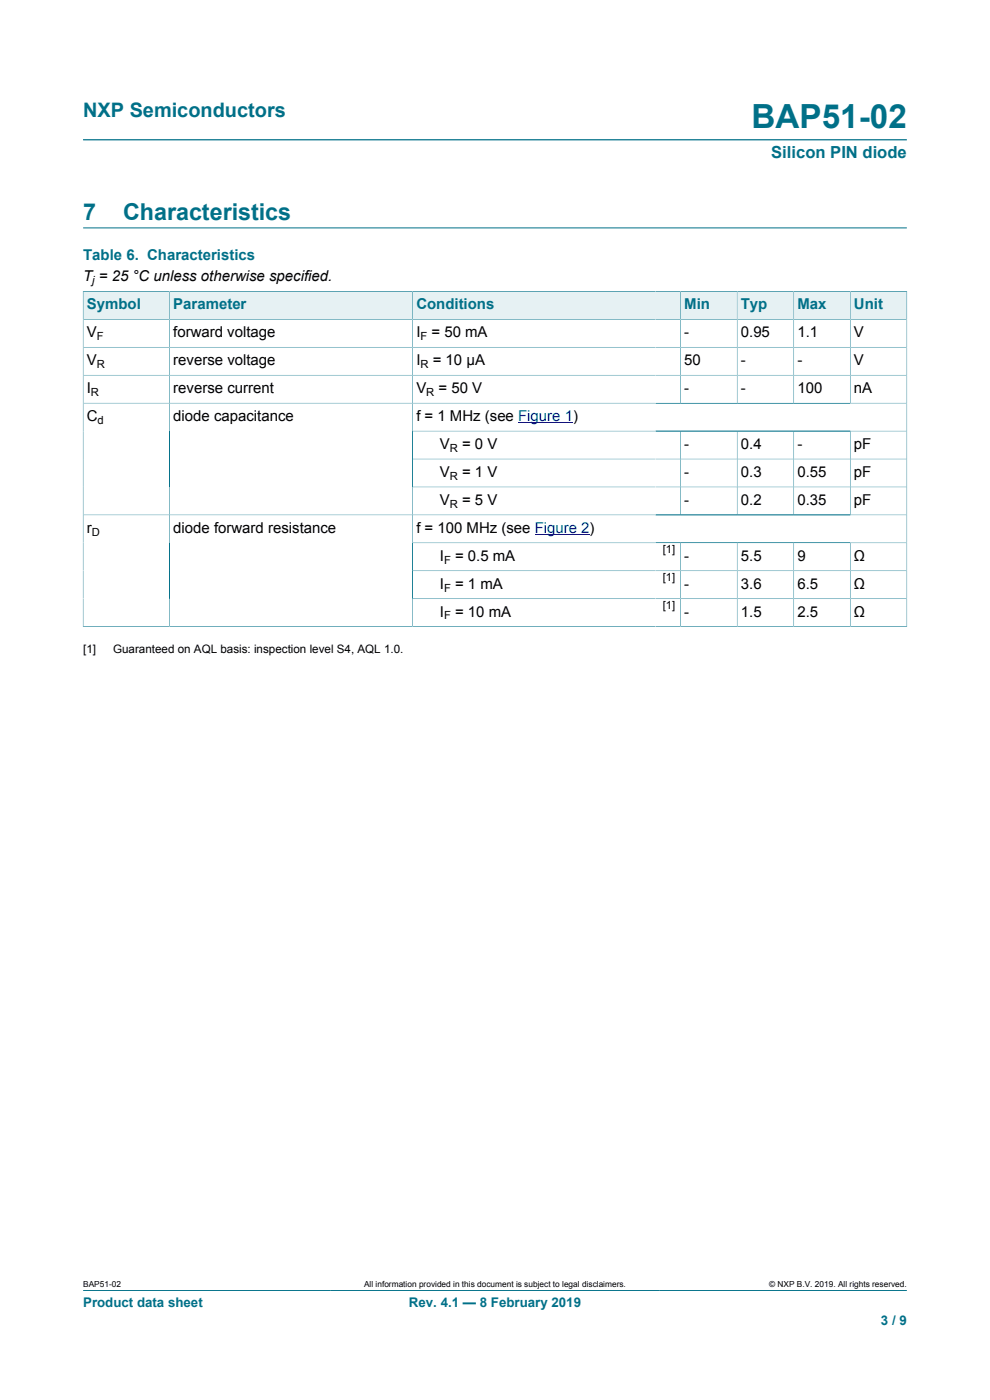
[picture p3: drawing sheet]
<svg xmlns="http://www.w3.org/2000/svg" width="210mm" height="297mm" viewBox="0 0 210 297" stroke-linecap="round" stroke-linejoin="round" font-family="sans-serif">
<defs><g id="words">
<text font-size="7.1" fill="#007088" x="159.4" y="27.2">BAP51-02</text>
<g font-size="4.9" fill="#007088">
<text x="17.6" y="46.6">7</text>
<text x="26.1" y="46.6">Characteristics</text>
</g>
<text font-size="4.2" fill="#007088" x="17.6" y="24.8">NXP Semiconductors</text>
<text font-size="3.5" fill="#007088" x="163.6" y="33.5">Silicon PIN diode</text>
<g font-size="3.2" fill="#007088">
<text x="17.6" y="55.2">Table 6. Characteristics</text>
<text x="18.4" y="65.6">Symbol</text>
<text x="36.8" y="65.6">Parameter</text>
<text x="88.3" y="65.6">Conditions</text>
<text x="145.2" y="65.6">Min</text>
<text x="157.2" y="65.6">Typ</text>
<text x="169.1" y="65.6">Max</text>
<text x="181.1" y="65.6">Unit</text>
</g>
<g font-size="3.2">
<text x="17.6" y="59.7">T = 25 °C unless otherwise specified.</text>
<text x="18.4" y="71.5">V</text>
<text x="36.8" y="71.5">forward voltage</text>
<text x="88.3" y="71.5">I</text>
<text x="91.5" y="71.5">= 50 mA</text>
<text x="145.2" y="71.5">-</text>
<text x="157.2" y="71.5">0.95</text>
<text x="169.1" y="71.5">1.1</text>
<text x="181.1" y="71.5">V</text>
<text x="18.4" y="77.5">V</text>
<text x="36.8" y="77.5">reverse voltage</text>
<text x="88.3" y="77.5">I</text>
<text x="91.8" y="77.5">= 10 μA</text>
<text x="145.2" y="77.5">50</text>
<text x="157.2" y="77.5">-</text>
<text x="169.1" y="77.5">-</text>
<text x="181.1" y="77.5">V</text>
<text x="18.4" y="83.4">I</text>
<text x="36.8" y="83.4">reverse current</text>
<text x="88.3" y="83.4">V</text>
<text x="93" y="83.4">= 50 V</text>
<text x="145.2" y="83.4">-</text>
<text x="157.2" y="83.4">-</text>
<text x="169.1" y="83.4">100</text>
<text x="181.1" y="83.4">nA</text>
<text x="18.4" y="89.3">C</text>
<text x="36.8" y="89.3">diode capacitance</text>
<text x="88.3" y="89.3">f = 1 MHz (see Figure 1)</text>
<text x="93.3" y="95.2">V</text>
<text x="98" y="95.2">= 0 V</text>
<text x="145.2" y="95.2">-</text>
<text x="157.2" y="95.2">0.4</text>
<text x="169.1" y="95.2">-</text>
<text x="181.1" y="95.2">pF</text>
<text x="93.3" y="101.2">V</text>
<text x="98" y="101.2">= 1 V</text>
<text x="145.2" y="101.2">-</text>
<text x="157.2" y="101.2">0.3</text>
<text x="169.1" y="101.2">0.55</text>
<text x="181.1" y="101.2">pF</text>
<text x="93.3" y="107.1">V</text>
<text x="98" y="107.1">= 5 V</text>
<text x="145.2" y="107.1">-</text>
<text x="157.2" y="107.1">0.2</text>
<text x="169.1" y="107.1">0.35</text>
<text x="181.1" y="107.1">pF</text>
<text x="18.4" y="113">r</text>
<text x="36.8" y="113">diode forward resistance</text>
<text x="88.3" y="113">f = 100 MHz (see Figure 2)</text>
<text x="93.3" y="118.9">I</text>
<text x="96.5" y="118.9">= 0.5 mA</text>
<text x="145.2" y="118.9">-</text>
<text x="157.2" y="118.9">5.5</text>
<text x="169.1" y="118.9">9</text>
<text x="181.1" y="118.9">Ω</text>
<text x="93.3" y="124.9">I</text>
<text x="96.5" y="124.9">= 1 mA</text>
<text x="145.2" y="124.9">-</text>
<text x="157.2" y="124.9">3.6</text>
<text x="169.1" y="124.9">6.5</text>
<text x="181.1" y="124.9">Ω</text>
<text x="93.3" y="130.8">I</text>
<text x="96.5" y="130.8">= 10 mA</text>
<text x="145.2" y="130.8">-</text>
<text x="157.2" y="130.8">1.5</text>
<text x="169.1" y="130.8">2.5</text>
<text x="181.1" y="130.8">Ω</text>
</g>
<g font-size="2.8" fill="#007088">
<text x="17.6" y="277.3">Product data sheet</text>
<text x="86.7" y="277.3">Rev. 4.1 — 8 February 2019</text>
<text x="186.9" y="281">3 / 9</text>
</g>
<g font-size="2.5">
<text x="17.6" y="138.6">[1]</text>
<text x="24" y="138.6">Guaranteed on AQL basis: inspection level S4, AQL 1.0.</text>
</g>
<g font-size="2.4">
<text x="19.6" y="60.3">j</text>
<text x="20.5" y="72.1">F</text>
<text x="89.2" y="72.1">F</text>
<text x="20.5" y="78.1">R</text>
<text x="89.2" y="78.1">R</text>
<text x="19.3" y="84">R</text>
<text x="20.7" y="89.9">d</text>
<text x="90.4" y="84">R</text>
<text x="95.4" y="95.9">R</text>
<text x="95.4" y="101.8">R</text>
<text x="95.4" y="107.7">R</text>
<text x="19.5" y="113.6">D</text>
<text x="94.2" y="119.6">F</text>
<text x="140.6" y="117.3">[1]</text>
<text x="94.2" y="125.5">F</text>
<text x="140.6" y="123.2">[1]</text>
<text x="94.2" y="131.4">F</text>
<text x="140.6" y="129.2">[1]</text>
</g>
<g font-size="1.8">
<text x="17.6" y="273.1">BAP51-02</text>
<text x="77.2" y="273.1">All information provided in this document is subject to legal disclaimers.</text>
<text x="163.2" y="273.1">© NXP B.V. 2019. All rights reserved.</text>
</g>
</g></defs>
<path d="M17.6 29.7h174.8M17.6 48.3h174.8M17.6 273.8h174.8" fill="none" stroke="#007088" stroke-width=".21"/>
<path d="M17.7 61.9h18.2v5.8h-18.2z" fill="#e6f1f3"/>
<path d="M17.6 61.7v6h18.4v-5.9h-18.4" fill="none" stroke="#007088" stroke-width=".21"/>
<path d="M36.1 61.9h51.4v5.8h-51.4z" fill="#e6f1f3"/>
<path d="M36 61.8h51.5v5.9h-51.5z" fill="none" stroke="#007088" stroke-width=".21"/>
<path d="M87.6 61.9h51.5v5.8h-51.5z" fill="#e6f1f3"/>
<path d="M139.1 61.8h-51.6v5.9h51.6" fill="none" stroke="#007088" stroke-width=".21"/>
<path d="M139.1 61.9h5.2v5.8h-5.2z" fill="#e6f1f3"/>
<path d="M139.1 61.8h5.3v5.9h-5.3" fill="none" stroke="#007088" stroke-width=".21"/>
<path d="M144.5 61.9h11.8v5.8h-11.8z" fill="#e6f1f3"/>
<path d="M144.4 61.8h12v5.9h-12z" fill="none" stroke="#007088" stroke-width=".21"/>
<path d="M156.4 61.9h11.9v5.8h-11.9z" fill="#e6f1f3"/>
<path d="M156.4 61.8h12v5.9h-12z" fill="none" stroke="#007088" stroke-width=".21"/>
<path d="M168.4 61.9h11.9v5.8h-11.9z" fill="#e6f1f3"/>
<path d="M168.4 61.8h12v5.9h-12z" fill="none" stroke="#007088" stroke-width=".21"/>
<path d="M180.4 61.9h11.9v5.8h-11.9z" fill="#e6f1f3"/>
<g fill="none" stroke="#007088" stroke-width=".21">
<path d="M17.6 73.7h174.8M17.6 79.6h174.8M36 67.7v65.2M87.5 67.7v65.2M144.4 67.7v17.8M156.4 67.7v17.8M168.4 67.7v17.8M192.4 61.7v71.3M192.4 67.7h-174.8v65.3M192.4 61.8h-12v23.7M17.6 85.5h174.8M87.5 91.5h104.9"/>
<path d="M87.5 97.4h104.9M144.4 91.5v17.7M156.4 91.5v17.7M168.4 91.5v17.7M180.4 91.5v17.7M17.6 109.2h174.8M87.5 103.3h104.9M87.5 115.2h104.9M144.4 115.2v17.7M156.4 115.2v17.7M168.4 115.2v17.7M180.4 115.2v17.7"/>
<path d="M17.6 132.9h174.8M87.5 121.1h104.9M87.5 127h104.9"/>
</g>
<path d="M109.9 89.6h11.6M113.4 113.4h11.7" fill="none" stroke="#00f" stroke-width=".21"/>
<use href="#words"/>
</svg>
